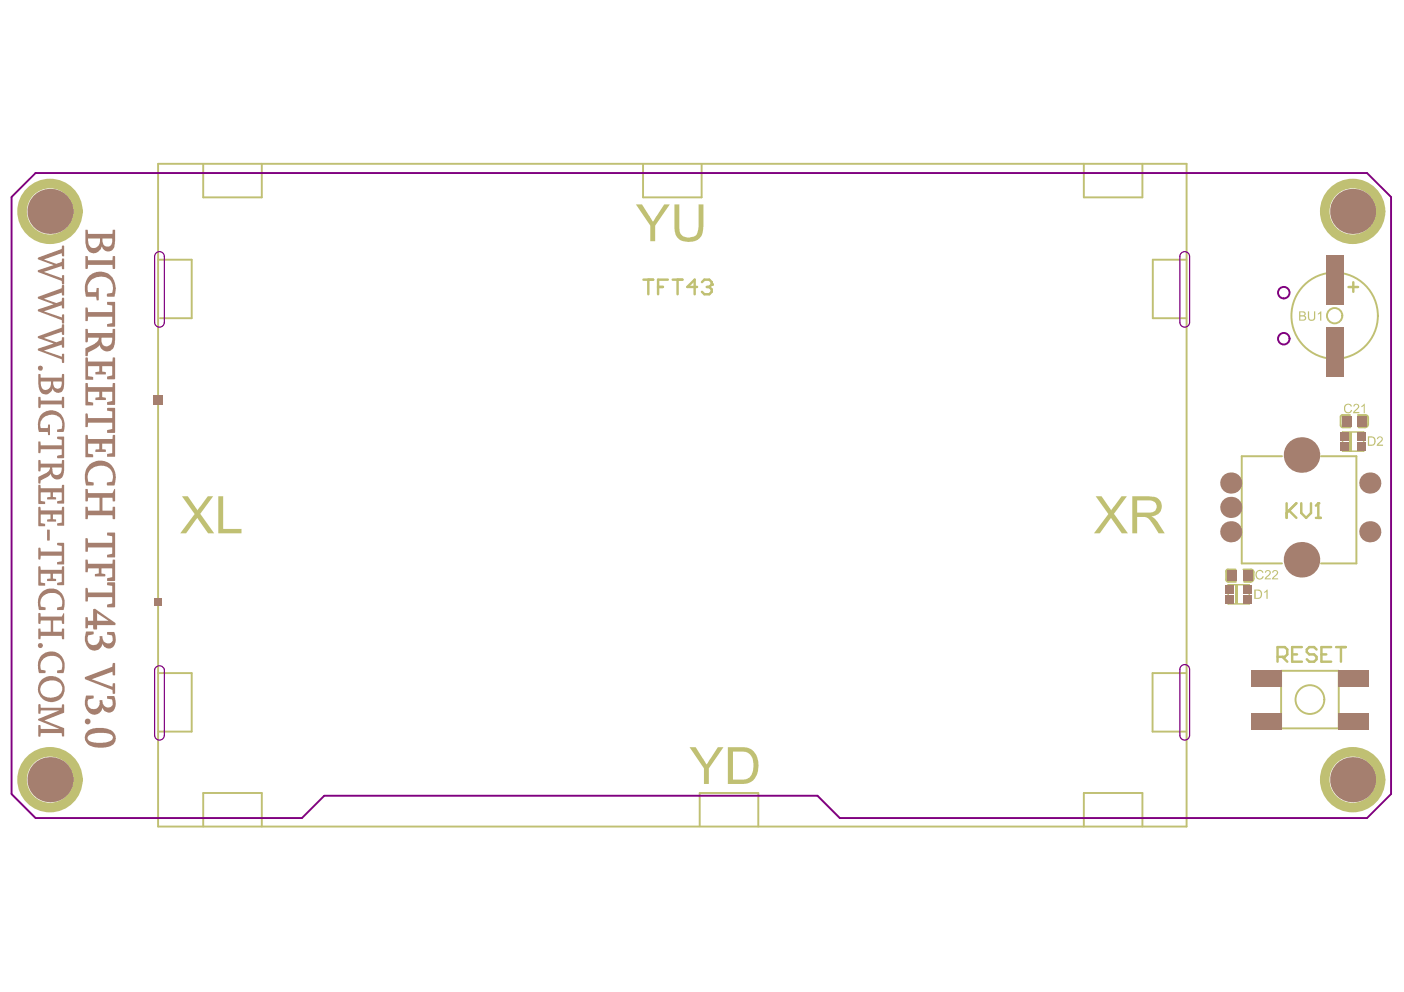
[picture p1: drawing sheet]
<svg xmlns="http://www.w3.org/2000/svg" width="297mm" height="210mm" viewBox="0 0 297 210" stroke-linecap="round" stroke-linejoin="round" font-family="sans-serif">
<g fill="none" stroke="#c0c073" stroke-width=".41">
<path d="M33.4 34.7h217.6v140.2h-217.6zM43 34.7v7.1h12.4v-7.1M136 34.7v7.1h12.4v-7.1M229.3 34.7v7.1h12.4v-7.1M33.4 55h7.2v12.3h-6.8M251 55h-7.1v12.3h7.1M271.2 96.5h-8.5v22.7h8.5M279.5 96.5h7.5v22.7h-7.5M283.6 88.2v1.8M284 87.8h1.6M284.1 90.4h1.6M287.3 87.8h1.6"/>
<path d="M287.4 90.4h1.4M289.4 88.4v1.3M259.4 120.9v1.7M259.8 120.5h1.6M259.9 123.1h1.6M263.1 120.5h1.6M263.2 123.1h1.3M265.2 121.1v1.3M33.4 142.4h7.2v12.4h-7.1M251 142.4h-7.2v12.4h7.2M271 141.9h12.2v12.2h-12.2zM43 174.9v-7.1h12.4v7.1"/>
<path d="M148 174.8v-7h12.4v7.1M229.3 174.9v-7.1h12.4v7.1"/>
</g>
<path d="M284 91.4h4.5v4.1h-4.5zM259.8 123.7h4.5v4.1h-4.5z" fill="none" stroke="#c0c073" stroke-width=".31"/>
<g fill="#c0c073">
<path d="M285.5 91.4h.6v4.1h-.6z" fill-rule="evenodd"/>
<path d="M261.3 123.7h.6v4.1h-.6z" fill-rule="evenodd"/>
</g>
<g fill="#c0c073">
<path d="M291.4 92.6a.66 .66 0 0 1 1.1 0 .66 .66 0 0 1-.4 1l-.5 .5h1v.2h-1.3l.1-.3 .5-.5a.56 .56 0 0 0 .3-.9 .42 .42 0 0 0-.6 .3h-.3z"/>
<path d="M289.4 92.3h.8a1.01 1.01 0 0 1 .9 1.1 1.01 1.01 0 0 1-1 .9h-.7zM289.7 92.6v1.5h.4a.76 .76 0 0 0 .7-.6 .76 .76 0 0 0-.4-.9z"/>
</g>
<path d="M272.2 106.5v3.1M272.7 108l1.6 1.6M274.3 106.5l-2.1 2M275.3 106.5v2l1 1.1 1.1-1.1v-2M278.4 109.6h1M278.9 106.5v3.1" fill="none" stroke="#c0c073" stroke-width=".52"/>
<circle cx="278.9" cy="106.5" r=".26" fill="#c0c073"/>
<path d="M278.9 106.5l-.5 .5" fill="none" stroke="#c0c073" stroke-width=".52"/>
<g fill="#c0c073">
<path d="M276.7 65.9h.3v1.1a.52 .52 0 0 0 .5 .6 .52 .52 0 0 0 .5-.6v-1.1h.3v1.1a.78 .78 0 0 1-.8 .9 .78 .78 0 0 1-.8-.9z"/>
<path d="M278.8 66.3l.7-.4v1.9h-.2v-1.5l-.5 .3z"/>
<path d="M267.5 125.2l.7-.4v1.9h-.3v-1.5l-.4 .3z"/>
<path d="M38.5 105h1.2l2 3 2.3-3h1.1l-2.7 3.7 2.9 4.1h-1.3l-2.3-3.2-2.3 3.2h-1.3l3.1-4z"/>
<path d="M46.2 105h1v6.9h3.9v.9h-4.9z"/>
<path d="M284.5 85.7l.4-.2 .5-.1 .6 .4v.2h-.2a.68 .68 0 0 0-.9-.2 .68 .68 0 0 0-.3 .9l.4 .5a.54 .54 0 0 0 .8-.5l.2 .1a.92 .92 0 0 1-1.2 .6 .92 .92 0 0 1-.5-1.3z"/>
<path d="M286.4 85.7l.5-.3a.62 .62 0 0 1 .7 .5 .62 .62 0 0 1-.4 .7l-.6 .6h1v.2h-1.3l.1-.3 .5-.5a.61 .61 0 0 0 .3-.9 .4 .4 0 0 0-.4 0 .4 .4 0 0 0-.2 .3h-.3z"/>
<path d="M288 85.9l.7-.5v2h-.2v-1.5l-.5 .3z"/>
<path d="M274.8 65.9h.8a.5 .5 0 0 1 .6 .3 .5 .5 0 0 1-.2 .6 .55 .55 0 0 1 .3 .7 .55 .55 0 0 1-.7 .3h-.8zM275.1 66.1v.6h.5a.33 .33 0 0 0 .4-.3 .33 .33 0 0 0-.5-.3zM275.1 67v.6h.6a.36 .36 0 0 0 .4-.4 .36 .36 0 0 0-.5-.2z"/>
<path d="M265.4 124.8h1l.5 .3 .1 .9-.4 .6-1.2 .1zM265.7 125v1.5h.5a.79 .79 0 0 0 .5-.8 .79 .79 0 0 0-.6-.7z"/>
</g>
<path d="M286.3 59.7v2M285.3 60.7h2" fill="none" stroke="#c0c073" stroke-width=".52"/>
<g fill="#c0c073">
<path d="M265.7 121l.5-.3a.82 .82 0 0 1 1.1 .4l-.2 .1a.64 .64 0 0 0-.9-.3 .64 .64 0 0 0-.3 .9 .6 .6 0 0 0 .6 .6 .6 .6 0 0 0 .6-.5l.3 .1-.2 .3-.6 .3a1.06 1.06 0 0 1-.9-1.6z"/>
<path d="M267.7 120.9a.65 .65 0 0 1 1 0 .65 .65 0 0 1-.3 1l-.5 .5h1v.2h-1.3l.1-.4 .5-.4a.48 .48 0 0 0 .4-.5 .48 .48 0 0 0-.3-.5l-.3 .1-.2 .3h-.2z"/>
<path d="M269.3 120.7l.4-.1a.63 .63 0 0 1 .7 .5 .63 .63 0 0 1-.5 .8l-.5 .5h1v.2h-1.3l.1-.4 .5-.4a.48 .48 0 0 0 .5-.5 .48 .48 0 0 0-.4-.5l-.3 .1-.1 .3h-.3z"/>
<path d="M231.8 105h1.2l2.1 3 2.2-3h1.1l-2.7 3.7 2.9 4.1h-1.3l-2.2-3.2-2.4 3.2h-1.3l3.1-4z"/>
<path d="M145.9 158.1h1.3l2.3 3.7 2.4-3.7h1.2l-3.1 4.5v3.3h-1.1v-3.3z"/>
<path d="M239.6 105h3.4a2.52 2.52 0 0 1 2.6 1.2 2.18 2.18 0 0 1-2 3.1l.5 .3 .7 .7 1.6 2.5h-1.3l-1.1-1.7a3.5 3.5 0 0 0-1.8-1.7h-1.6v3.4h-1zM240.6 105.9v2.6h2.2a1.41 1.41 0 0 0 1.9-1.6 1.36 1.36 0 0 0-1.6-1z"/>
<path d="M154 158.1h2.7a3.3 3.3 0 0 1 3.7 3.5l.1 .4a3.6 3.6 0 0 1-2.5 3.8l-4 .1zM155.1 159v6h1.6a2.19 2.19 0 0 0 2.7-2.5 2.9 2.9 0 0 0-1.5-3.4z"/>
</g>
<g fill="none" stroke="#c0c073" stroke-width=".52">
<path d="M136.1 59.2h2.1M137.2 59.2v3.1M141.3 59.2h-2.1v3.1M142.3 59.2h2.1M143.4 59.2v3.1M148.5 59.7l.5-.5h1.1l.5 .5v.5M139.2 60.7h1.1M147.5 60.7h-2.1l1.6-1.5v3.1M270.3 139h1.5l.5-.5v-1.1l-.5-.5h-1.5v3.1M271.3 139l1 1M273.4 138.5h1M275.4 136.9h-2v3.1h2"/>
<path d="M278.5 137.4l-.5-.5h-1l-.5 .5v.6l.5 .5h1l.5 .5v.5l-.5 .5h-1l-.5-.5M279.6 138.5h1M281.6 136.9h-2v3.1h2M282.7 136.9h2M283.7 136.9v3.1"/>
</g>
<circle cx="150.6" cy="60.2" r=".26" fill="#c0c073"/>
<path d="M149.5 60.7h.6M150.1 60.7l.5 .5v.5l-.5 .6h-1.1l-.5-.6M150.6 60.2l-.5 .5" fill="none" stroke="#c0c073" stroke-width=".52"/>
<g fill="#c0c073">
<path d="M134.5 43.3h1.3l2.3 3.6 2.4-3.6h1.2l-3.1 4.4v3.3h-1v-3.3z"/>
<path d="M142.7 43.3h1v4.4a2.01 2.01 0 0 0 1.7 2.6 1.87 1.87 0 0 0 2.1-1l.3-1.3v-4.7h1v4.5a3.1 3.1 0 0 1-1.4 3.1l-.4 .1a4.8 4.8 0 0 1-3.1-.2 3 3 0 0 1-1.2-3.1z"/>
</g>
<g fill="none" stroke="#c0c073" stroke-width=".41">
<path d="M283.6 90l.3 .4h.2M284 87.8l-.4 .4M288.9 87.8l.5 .3v.3M289.4 89.7a.68 .68 0 0 1-.6 .7M259.4 122.6l.2 .4 .3 .1M259.8 120.5l-.4 .4M264.7 120.5l.2 .1 .3 .5M265.2 122.4a.68 .68 0 0 1-.7 .7"/>
<circle cx="282.4" cy="66.8" r="1.62"/>
<circle cx="282.4" cy="66.8" r="9.1"/>
<circle cx="277.1" cy="148" r="3"/>
</g>
<g fill="none" stroke="#c0c073" stroke-width="2">
<circle cx="10.6" cy="44.7" r="5.9"/>
<circle cx="286.2" cy="44.7" r="5.9"/>
<circle cx="10.6" cy="165" r="5.9"/>
<circle cx="286.2" cy="165" r="5.9"/>
</g>
<g fill="#a57f6f">
<path d="M8 54.6l5.1-1.9 .1-.7h.3v2.2l-.4-.1v-.5l-3.8 1.3 2.6 .9 1.2-.4 .1-.7h.3l.1 2.2h-.5v-.6l-3.8 1.2 3.8 1.4v-.6l.4-.1 .1 1.9h-.5v-.7l-5-1.8v-.4l3.3-1.1-3.3-1.2z"/>
<path d="M8 62.9l5.1-1.9v-.6l.4-.1v2.2l-.4-.1v-.5l-3.8 1.3 2.6 .9 1.2-.4v-.6l.4-.1 .1 2.2h-.5v-.6l-3.8 1.3 3.8 1.3v-.6l.4-.1 .1 1.9h-.5v-.7l-5-1.8v-.4l3.3-1.1-3.3-1.2z"/>
<path d="M8 71.2l5.1-1.9v-.6h.5l-.1 2.2-.3-.1-.1-.6-3.8 1.3 2.6 .9 1.2-.4 .1-.7 .4 .1-.1 2.2h-.3l-.1-.7-3.8 1.3 3.8 1.3v-.6h.4v1.9h-.3l-.1-.8-5-1.8v-.4l3.3-1.1-3.3-1.1z"/>
<path d="M8.2 84h.4v.8h4.5l.1-.8h.3l.1 2.3h-.4l-.1-.7h-4.5v.6l-.4 .1z"/>
<path d="M8.8 87.6a2.93 2.93 0 0 1 3.4-.4 2.93 2.93 0 0 1 1.5 3.2l-.3 1-1.3-.1v-.4l1-.2v-.2a2.14 2.14 0 0 0-.6-2.3 2.14 2.14 0 0 0-2.3-.3l-.3 .1a2.06 2.06 0 0 0-1.3 2.6h1.5l.1-.7 .3-.1 .1 2.2h-.4l-.1-.6h-1.8l-.1-.2a4.2 4.2 0 0 1 .6-3.6z"/>
<path d="M8.2 93.4l.4 .1v.7h4.5v-1.2l-.9-.1-.1-.4 1.4-.1 .1 4.5-1.4 .1-.1-.2 .1-.4 .9-.2v-1.1h-4.5v.7l-.4 .1z"/>
<path d="M8.1 102.6h.5v.7h4.5v-.7h.4l.1 3.9h-1.5v-.5l1-.1v-1.7h-1.9v1h.6v.5l-1.8-.1v-.3l.7-.1v-1h-2.1v1.8l.9 .1v.6h-1.3z"/>
<path d="M8.1 107.3h.5v.7h4.5v-.7l.4-.1 .1 4-1.5-.1v-.4l1-.1v-1.7h-1.9v1h.6v.5l-1.8-.1v-.3l.7-.1v-1h-2.1v1.8l.9 .1v.5h-1.3z"/>
<path d="M10 112.1h.5v2.3l-.5-.1z"/>
<path d="M8.1 116h.5v.7h4.5v-1.2l-.9-.1-.1-.4 1.4-.1 .1 4.5-1.5-.1v-.4l1-.1v-1.2h-4.5v.7l-.4 .1z"/>
<path d="M8.1 119.9h.5v.7h4.5v-.7l.4-.1 .1 4-1.5-.1v-.4l1-.1v-1.8h-1.9v1l.6 .1v.4h-1.8v-.4l.7-.1v-1h-2.1v1.9l.9 .1v.5h-1.3z"/>
<path d="M8.8 125.3l.7-.4a3.1 3.1 0 0 1 2.9 .1l.6 .5 .4 .5 .3 1v1.1l-.3 1h-1.3v-.5l1-.2 .1-.6a2.04 2.04 0 0 0-2.8-2.3 2.08 2.08 0 0 0-1.7 2.9l.9 .1v.6h-1.3l-.2-1.3a3.1 3.1 0 0 1 .3-2z"/>
<path d="M8.1 129.8h.5v.7h4.5l.4-.8 .1 2.3-.5-.1v-.6h-1.9v2.4h1.9v-.6l.4-.1 .1 2.2h-.5v-.7h-4.5v.7l-.4 .1v-2.3l.4 .1v.6h2.1v-2.4h-2.1v.7h-.4z"/>
<path d="M8.8 138.6l.9-.5 .7-.2a2.94 2.94 0 0 1 3.2 3.9l-.2 .6-1.3-.1v-.4l1-.2 .1-.9a2.17 2.17 0 0 0-3.4-1.8 2.11 2.11 0 0 0-1.1 2.7l.9 .2v.5l-1.4-.1-.1-1.8a2.65 2.65 0 0 1 .7-1.9z"/>
<path d="M8.1 149.1h.5v.7h4.5l.1-.8h.3v1.8l-4.1 1.6 4.1 1.6v1.8l-.4-.1v-.6h-4.5v.7h-.4v-2.4l.4 .1v.7h4l-4.5-1.8v-.3l4.4-1.8h-3.9v.7h-.4z"/>
<path d="M18.1 54.2h.4l.1 .9h5.2v-.9h.5l.1 2.6-.6 .1v-.9h-5.2l-.1 .9h-.3z"/>
<path d="M18.8 58.4a3.3 3.3 0 0 1 3.9-.6 3.3 3.3 0 0 1 1.8 3.4l-.2 1.5h-1.6v-.5l1-.3a2.43 2.43 0 0 0-.4-2.7 2.43 2.43 0 0 0-2.6-.6 2.46 2.46 0 0 0-2.1 3.2h1.7l.1-.8 .4-.1 .1 2.6h-.5l-.1-.7h-2l-.2-.3a4.5 4.5 0 0 1 .7-4.1z"/>
<path d="M18.1 65.1h.4l.1 .9h5.1v-1.4l-1-.2v-.5h1.6v5.2h-1.6v-.5l1-.2v-1.4h-5.1l-.1 .9h-.4z"/>
<path d="M18.1 75.7h.5v.8h5.2v-.8l.5-.1v4.6h-1.6v-.6l1-.2v-1.9h-2.1v1.1l.8 .2-.1 .4h-2.1v-.5l.8-.1v-1.1h-2.4v2.1l1.1 .1v.6l-1.6 .1z"/>
<path d="M18.1 81.1h.5v.8h5.2v-.8l.5-.1v4.6h-1.6v-.5l1-.2v-2h-2.1v1.1l.8 .2-.1 .4h-2.1v-.5l.8-.1v-1.1h-2.4v2.1l1.1 .2v.5l-1.6 .1z"/>
<path d="M18.1 87.6l.4-.1 .1 .1v.9h5.1v-1.4l-1-.2v-.5l1.6-.1v5.3h-1.6v-.6l1-.2v-1.4h-5.1l-.1 1h-.4z"/>
<path d="M18.1 92.1h.5v.8h5.2v-.8l.5-.1v4.7l-1.6-.1v-.6l1-.1v-2h-2.1v1.2l.8 .1-.1 .4h-2.1l.1-.5h.7v-1.2h-2.4v2.1l1.1 .1v.6l-1.6 .1z"/>
<path d="M18.9 98.4l.8-.6a3.4 3.4 0 0 1 3.7 .4 3.4 3.4 0 0 1 1 3.6l-.2 .9h-1.4l-.2-.1v-.4l1.1-.3 .1-.6a2.36 2.36 0 0 0-3.1-2.7 2.42 2.42 0 0 0-2 3.3l1.1 .2v.5l-1.5 .1-.3-1.4a3.9 3.9 0 0 1 .4-2.3z"/>
<path d="M18.1 103.5h.4l.1 .8h5.2l.4-.8h.2l-.1 2.6-.5-.1v-.7h-2.1v2.8h2.1v-.8l.5-.1v2.7l-.5-.1v-.8h-5.2l-.1 .9-.4-.1v-2.6h.4l.1 .9h2.5v-2.8h-2.5l-.1 .8h-.4z"/>
<path d="M18.1 113.9h.4l.1 1h5.1v-1.4l-1-.2v-.6h1.6v5.2h-1.6v-.5l1-.2v-1.4h-5.1l-.1 1h-.4z"/>
<path d="M18.1 118.5l.4-.1 .1 .9h5.2v-.8l.5-.1v4.5h-1.6v-.6l1-.2v-1.8h-2.2v1l.7 .2v.5l-2.1-.1v-.4l.8-.2v-1h-2.3l-.1 .8h-.4z"/>
<path d="M18.1 124.5l.4-.1 .1 .1v.9h5.1v-1.4l-1-.2v-.5l1.6-.1v5.3h-1.6v-.6l1-.2v-1.4h-5.1l-.1 1h-.4z"/>
<path d="M18.2 133.7l1.6-.1v.6l-1.1 .2a1.34 1.34 0 0 0 1 2.1 1.34 1.34 0 0 0 1.4-1.8l.5-.1a1.25 1.25 0 0 0 .7 1.3 1.25 1.25 0 0 0 1.4-.2l.1-.7-.1-.6-1-.1v-.5l1.4-.1a2.61 2.61 0 0 1-.4 3.4 1.4 1.4 0 0 1-2-1 1.77 1.77 0 0 1-1.8 1.6 1.77 1.77 0 0 1-1.7-1.5 3.8 3.8 0 0 1 0-2.5z"/>
<path d="M18 143.3l5.7-2.2 .1-.7 .5-.1v2.6l-.5-.1v-.7l-4.4 1.6 4.4 1.6v-.7l.5-.1v2.3h-.5v-.8l-5.8-2.3z"/>
<path d="M18.2 147.3l1.6-.1v.6l-1.1 .2a1.34 1.34 0 0 0 1 2.1 1.34 1.34 0 0 0 1.4-1.8l.5-.1a1.59 1.59 0 0 0 1.1 1.5 1.01 1.01 0 0 0 1-.4 1.01 1.01 0 0 0 0-1.1v-.2l-1-.2v-.5h1.4a2.61 2.61 0 0 1-.4 3.3 1.48 1.48 0 0 1-2-.9 1.75 1.75 0 0 1-1.6 1.5 1.75 1.75 0 0 1-1.8-1.2 3.8 3.8 0 0 1-.1-2.7z"/>
<path d="M11.2 80.7a1.06 1.06 0 0 0 .3 1.2 1.06 1.06 0 0 0 1.2 .2l.3-.5 .1-.9zM8.6 80.7v.5a1.1 1.1 0 0 0 1 1.3 1.1 1.1 0 0 0 1.2-1.2v-.6zM8.2 79.1l.4 .1v.7h4.5l.1-.8h.3l.1 2a1.8 1.8 0 0 1-.9 1.9 1.16 1.16 0 0 1-1.6-.8 1.51 1.51 0 0 1-1.7 1.2 1.51 1.51 0 0 1-1.2-1.6z"/>
<path d="M11 98.9a1.4 1.4 0 0 0 .7 1.6 1.08 1.08 0 0 0 1.4-1.3v-.3zM8.2 97.3l.4 .1v.7h4.5l.1-.8h.3l.1 2a1.77 1.77 0 0 1-1.4 2.2 1.47 1.47 0 0 1-1.5-1.3l-.4 .6-1.7 .9-.1 .6-.4-.1v-1.3l1.8-.8 .5-.5 .2-.5v-.2h-2v.7l-.4 .2z"/>
<path d="M8.8 143.8a2.85 2.85 0 0 1 3.9-.1 2.85 2.85 0 0 1 .3 3.9 2.85 2.85 0 0 1-4 .2 2.85 2.85 0 0 1-.2-4zM8.8 144.9a1.81 1.81 0 0 0 .1 2 1.81 1.81 0 0 0 1.8 .7 2.24 2.24 0 0 0 2.5-1.9 2.17 2.17 0 0 0-3.2-1.6l-.5 .2z"/>
<path d="M21.7 50.5a1.29 1.29 0 0 0 1.2 1.7l.4-.1 .3-.3 .1-1.3zM18.6 50.5v.4a1.27 1.27 0 0 0 .5 1.3 1.27 1.27 0 0 0 1.4 .1 1.77 1.77 0 0 0 .7-1.8zM18.1 48.7l.4-.1 .1 .9h5.2v-.8l.5-.1 .1 2.3a2.73 2.73 0 0 1-.7 2 1.42 1.42 0 0 1-2.2-.8 1.63 1.63 0 0 1-1.3 1.4 1.63 1.63 0 0 1-1.8-.9l-.3-1.3z"/>
<path d="M21.5 71.5a1.29 1.29 0 0 0 1.2 1.8l.2-.1a1.42 1.42 0 0 0 .8-1.7zM18.1 69.6h.4l.1 .9h5.2v-.9h.5l.1 2.3a2.66 2.66 0 0 1-1.2 2.4 1.7 1.7 0 0 1-2.1-1.4l-.6 .7-1.9 1v.7l-.4 .1-.1-1.7 2-1.1a1.28 1.28 0 0 0 .8-1.1h-2.3v.8l-.4 .1z"/>
<path d="M19.7 128.9l.4-.1 4.3 3v.4l-3.9 .1v.9h-.7l-.1-.9h-1.1l-.1 .6h-.4v-2.3l.5 .1v.7h1.1zM20.5 129.8v1.6h2.5z"/>
<path d="M18.7 155.7a.86 .86 0 0 0 0 .9 .86 .86 0 0 0 .9 .4l.7 .1a5.2 5.2 0 0 0 3.4-.5 .86 .86 0 0 0 0-1 .86 .86 0 0 0-.8-.4l-.8-.1a5.8 5.8 0 0 0-3.4 .6zM18.6 154.7a5.4 5.4 0 0 1 5-.1 1.89 1.89 0 0 1 .8 2.2 1.89 1.89 0 0 1-1.9 1.3 5.2 5.2 0 0 1-4-.7 1.92 1.92 0 0 1 .1-2.7z"/>
<circle cx="8.5" cy="77.9" r=".54"/>
<circle cx="8.5" cy="136.6" r=".54"/>
<circle cx="18.5" cy="152.7" r=".61"/>
<circle cx="289.8" cy="112.5" r="2.24"/>
<circle cx="275.4" cy="96.3" r="3.8"/>
<circle cx="260.4" cy="112.5" r="2.24"/>
<circle cx="260.4" cy="107.4" r="2.24"/>
<circle cx="10.6" cy="44.7" r="4.8"/>
<circle cx="289.8" cy="102.2" r="2.24"/>
<circle cx="275.4" cy="118.4" r="3.8"/>
<circle cx="260.4" cy="102.2" r="2.24"/>
<circle cx="10.6" cy="165" r="4.8"/>
<circle cx="286.2" cy="44.7" r="4.8"/>
<circle cx="286.2" cy="165" r="4.8"/>
</g>
<g fill="#a57f6f">
<path d="M32.7 126.5h1.6v1.7h-1.6z" fill-rule="evenodd"/>
<path d="M32.5 83.7h2v2.1h-2z" fill-rule="evenodd"/>
<path d="M287.2 93.6h1.9v1.9h-1.9z" fill-rule="evenodd"/>
<path d="M283.5 93.6h1.8v1.9h-1.8z" fill-rule="evenodd"/>
<path d="M263 126h1.8v1.8h-1.8z" fill-rule="evenodd"/>
<path d="M259.3 126h1.8v1.8h-1.8z" fill-rule="evenodd"/>
<path d="M287.1 88h2.1v2.2h-2.1z" fill-rule="evenodd"/>
<path d="M287.2 91.4h1.9v1.8h-1.9z" fill-rule="evenodd"/>
<path d="M283.9 88h2v2.2h-2z" fill-rule="evenodd"/>
<path d="M283.5 91.4h1.8v1.8h-1.8z" fill-rule="evenodd"/>
<path d="M262.9 120.7h2.1v2.2h-2.1z" fill-rule="evenodd"/>
<path d="M263 123.7h1.8v1.9h-1.8z" fill-rule="evenodd"/>
<path d="M259.7 120.7h2v2.2h-2z" fill-rule="evenodd"/>
<path d="M259.3 123.7h1.8v1.9h-1.8z" fill-rule="evenodd"/>
<path d="M280.5 53.9h3.7v10.6h-3.7z" fill-rule="evenodd"/>
<path d="M280.5 69.1h3.7v10.6h-3.7z" fill-rule="evenodd"/>
<path d="M283 141.7h6.5v3.5h-6.5z" fill-rule="evenodd"/>
<path d="M264.7 141.7h6.5v3.5h-6.5z" fill-rule="evenodd"/>
<path d="M283 150.9h6.5v3.4h-6.5z" fill-rule="evenodd"/>
<path d="M264.7 150.9h6.5v3.4h-6.5z" fill-rule="evenodd"/>
</g>
<path d="M32.9 53.7a1.03 1.03 0 0 1 1.2-.4 1.03 1.03 0 0 1 .7 1v13.9a1.03 1.03 0 0 1-1.1 1 1.03 1.03 0 0 1-1-1v-13.9zM249.8 53.7a1.03 1.03 0 0 1 1.2-.4 1.03 1.03 0 0 1 .7 1v13.9a1.03 1.03 0 0 1-1.1 1 1.03 1.03 0 0 1-1-1v-13.9zM33.1 141.1a1.08 1.08 0 0 1 1.7 .5v14a1.03 1.03 0 0 1-1.1 1 1.03 1.03 0 0 1-1-1v-14zM249.8 141a1.03 1.03 0 0 1 1.2-.3 1.03 1.03 0 0 1 .7 .9v14a1.03 1.03 0 0 1-1.1 1 1.03 1.03 0 0 1-1-1v-14z" fill="none" stroke="#800080" stroke-width=".26"/>
<g fill="none" stroke="#800080" stroke-width=".41">
<path d="M2.4 41.7l5.1-5.1h281.7l5.1 5.1v126.3l-5.1 5.1h-111.5l-4.8-4.7h-104.3l-4.7 4.7h-56.4l-5.1-5.1zM271.5 63.1a1.22 1.22 0 0 1-.9-1.8 1.22 1.22 0 0 1 2.1 0 1.22 1.22 0 0 1-1.1 1.8"/>
<circle cx="271.6" cy="71.7" r="1.22"/>
</g>
</svg>
